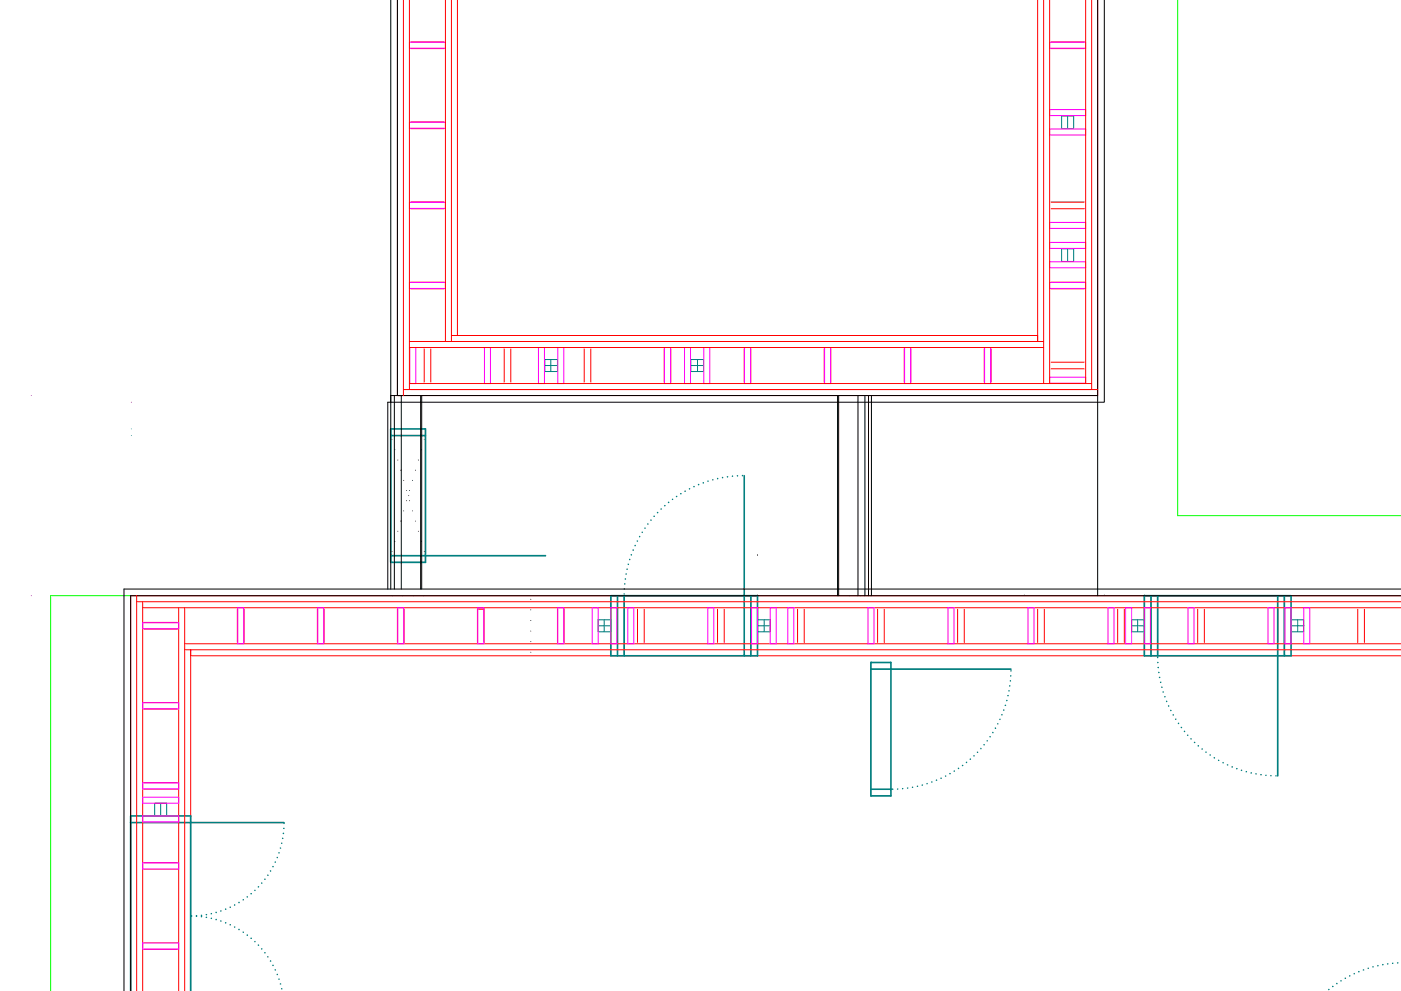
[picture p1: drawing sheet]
<svg xmlns="http://www.w3.org/2000/svg" width="420mm" height="297mm" viewBox="0 0 420 297" stroke-linecap="round" stroke-linejoin="round" font-family="sans-serif">
<path d="M9.4 118.6h.1M39.4 120.6h.1M9.4 178.6h.1" fill="none" stroke="#800080" stroke-width=".3"/>
<g fill="none" stroke="#008080" stroke-width=".3">
<path d="M318.4 34.8h3.6v3.8h-3.6zM320.2 34.8v3.8M318.4 74.6h3.6v3.8h-3.6zM320.2 74.6v3.8M163.4 107.8h3.8v3.6h-3.8zM163.4 109.6h3.8M165.2 107.8v3.6M207.2 107.8h3.8v3.6h-3.8zM207.2 109.6h3.8M209.2 107.8v3.6M39.4 128.6h.1M39.4 130.6h.1"/>
<path d="M179.4 185.8h3.8v3.6h-3.8zM179.4 187.6h3.8M181.2 185.8v3.6M227.2 185.8h3.8v3.6h-3.8zM227.2 187.6h3.8M229.2 185.8v3.6M339.4 185.8h3.8v3.6h-3.8zM339.4 187.6h3.8M341.2 185.8v3.6M387.2 185.8h3.8v3.6h-3.8zM387.2 187.6h3.8M389.2 185.8v3.6"/>
<path d="M46.4 240.8h3.6v3.8h-3.6zM48.2 240.8v3.8"/>
</g>
<g fill="none" stroke="#000" stroke-width=".3">
<path d="M117.2 -.1v176.7M119.2 -.1v118.7h210v-118.6M331.2 0v120.6h-214.9v56M117.2 118.6h3.1v58M118.3 118.6v58M126.1 118.6v58M126.5 118.6v58M251.2 118.6v60M251.5 118.6v60M257.3 118.6v60M259.4 118.6v60M260.5 118.6v60"/>
<path d="M261.3 118.6v60M329.2 118.6v60M117.4 130.6h.1M117.5 131.8h.1M118.4 134.8h.1M119.3 137.9h.1M125.5 137.9h.1M126.4 134.8h.1M127.2 131.8h.1M127.6 131.1h.1M127.6 134.3h.1M127.6 137.4h.1"/>
<path d="M119.3 159.2h.1M120.2 140.9h.1M120.2 156.2h.1M121.1 144h.1M121.1 153.1h.1M121.9 147h.1M121.9 150.1h.1M122.6 148.6h.1M122.8 150.1h.1M122.8 147h.1M123.7 153.1h.1M123.7 144h.1"/>
<path d="M124.6 156.2h.1M124.6 140.9h.1M125.5 159.2h.1M127.6 140.6h.1M127.6 143.8h.1M127.6 147h.1M127.6 150.1h.1M127.6 153.3h.1M127.6 156.5h.1M127.6 159.7h.1M117.5 165.3h.1M118.4 162.3h.1"/>
<path d="M126.4 162.3h.1M127.2 165.3h.1M127.6 162.8h.1M127.6 166h.1M127.8 166.6h.1M159.2 179.6h.1M227.2 166.4h.1M227.2 178.4h.1M307.2 178.4h.1M331.2 178.4h.1M343.2 178.4h.1M420.2 178.6h-381v118.5"/>
<path d="M420.2 176.6h-383v120.5M159.2 182.8h.1M159.2 186h.1M159.2 189.1h.1M159.2 192.3h.1M159.2 195.5h.1"/>
</g>
<g fill="none" stroke="#f00" stroke-width=".3">
<path d="M119.2 -.1v118.7h210v-118.7M121 0v118.6M122.8 -.1v116.9M133.6 -.1v102.5M135.4 0v102.4M137.2 0v100.6M311.2 0v102.4M313 0v115M314.8 0v115M325.6 -.1v115.1M327.4 0v116.8M123.2 12.6h10"/>
<path d="M123.2 14.6h10M315.2 12.6h10M315.2 14.6h10M123.2 38.6h10M123.2 36.6h10M123.2 60.6h10M123.2 62.6h10M315.2 60.6h10M315.2 62.6h10M123.2 84.6h10M123.2 86.6h10M315.2 84.6h10"/>
<path d="M315.2 86.6h10M121 116.8h208.2M122.8 102.4h190.2M122.8 115h204.6M122.8 104.2h190.2M127.2 104.6v10M129.2 104.6v10M135.4 100.6h175.8M151.2 104.6v10M153.2 104.6v10M175.2 104.6v10M177.2 104.6v10"/>
<path d="M199.2 104.6v10M201.2 104.6v10M223.2 104.6v10M225.2 104.6v10M247.2 104.6v10M249.2 104.6v10M271.2 104.6v10M273.2 104.6v10M295.2 104.6v10M297.2 104.6v10M315.2 108.6h10M315.2 110.6h10"/>
<path d="M41 178.6v118.5M420.2 178.6h-381v118.5M41 180.4h379.2M42.8 182.2h377.4M42.8 180.4v116.7M43.2 188.6h10M43.2 186.6h10M53.6 182.2v114.9M55.4 194.8h364.8M55.4 182.2v114.9M55.4 193h364.8M57.2 194.8v102.3"/>
<path d="M57.2 196.6h363M71.2 182.6v10M73.2 182.6v10M95.2 182.6v10M97.2 182.6v10M119.2 182.6v10M121.2 182.6v10M143.2 192.6v-10h2v10M167.2 182.6v10M169.2 182.6v10M191.2 182.6v10M193.2 182.6v10"/>
<path d="M215.2 182.6v10M217.2 182.6v10M239.2 182.6v10M241.2 182.6v10M263.2 182.6v10M265.2 182.6v10M287.2 182.6v10M289.2 182.6v10M311.2 182.6v10M313.2 182.6v10M335.2 182.6v10M337.2 182.6v10"/>
<path d="M359.2 182.6v10M361.2 182.6v10M383.2 182.6v10M385.2 182.6v10M407.2 182.6v10M409.2 182.6v10M43.2 210.6h10M43.2 212.6h10M43.2 236.6h10M43.2 234.6h10M43.2 258.6h10M43.2 260.6h10"/>
<path d="M43.2 284.6h10M43.2 282.6h10"/>
</g>
<path d="M353.2 -.1v154.7h67M39.2 178.6h-24v118.5" fill="none" stroke="#0f0" stroke-width=".3"/>
<g fill="none" stroke="#008080" stroke-width=".5">
<path d="M117.2 128.6h10.4v40h-10.4zM117.2 130.6h10.4M192.6 159.6h.1M193.4 158.3h.1M194.3 157.1h.1M195.2 155.9h.1M196.2 154.7h.1M197.2 153.6h.1M198.3 152.6h.1M199.4 151.6h.1M200.5 150.6h.1M201.7 149.7h.1"/>
<path d="M202.9 148.8h.1M204.2 148h.1M205.5 147.2h.1M206.8 146.5h.1M208.1 145.9h.1M209.5 145.3h.1M210.9 144.7h.1M212.3 144.2h.1M213.8 143.8h.1M215.2 143.5h.1M216.7 143.2h.1M218.2 142.9h.1"/>
<path d="M219.7 142.7h.1M221.2 142.6h.1M222.7 142.6h.1M223.2 142.6v54M117.2 166.6h46.4M183.2 178.6h44v18h-44zM185.2 178.6v18M187.2 178.6v18M187.2 178h.1M187.2 176.5h.1M187.4 175h.1M187.5 173.6h.1"/>
<path d="M187.8 172.1h.1M188.1 170.6h.1M188.4 169.1h.1M188.9 167.7h.1M189.3 166.3h.1M189.9 164.9h.1M190.5 163.5h.1M191.1 162.2h.1M191.8 160.8h.1M225.2 178.6v18M343.2 178.6h44v18h-44zM345.2 178.6v18"/>
<path d="M347.2 178.6v18M383.2 178.6v54M385.2 178.6v18M261.2 198.6h6v40h-6zM347.2 197.1h.1M347.2 198.6h.1M261.2 200.6h42M297.8 219.6h.1M298.5 218.3h.1M299.2 217h.1M299.9 215.6h.1M300.5 214.2h.1"/>
<path d="M301 212.8h.1M301.5 211.4h.1M301.9 210h.1M302.3 208.5h.1M302.6 207.1h.1M302.8 205.6h.1M303 204.1h.1M303.1 202.6h.1M303.2 201.1h.1M347.4 200.1h.1M347.5 201.6h.1M347.8 203.1h.1"/>
<path d="M348.1 204.5h.1M348.4 206h.1M348.9 207.4h.1M349.3 208.8h.1M349.9 210.2h.1M350.5 211.6h.1M351.1 213h.1M351.8 214.3h.1M352.6 215.6h.1M353.4 216.8h.1M354.3 218h.1M355.2 219.2h.1"/>
<path d="M261.2 236.6h6M267.7 236.6h.1M269.2 236.5h.1M270.7 236.4h.1M272.2 236.2h.1M273.7 236h.1M275.1 235.7h.1M276.6 235.3h.1M278 234.9h.1M279.5 234.4h.1M280.9 233.9h.1M282.2 233.3h.1"/>
<path d="M283.6 232.6h.1M284.9 231.9h.1M286.2 231.1h.1M287.4 230.3h.1M288.7 229.4h.1M289.9 228.5h.1M291 227.6h.1M292.1 226.5h.1M293.2 225.5h.1M294.2 224.4h.1M295.1 223.2h.1M296.1 222h.1"/>
<path d="M296.9 220.8h.1M356.2 220.4h.1M357.2 221.5h.1M358.3 222.5h.1M359.4 223.6h.1M360.5 224.5h.1M361.7 225.4h.1M362.9 226.3h.1M364.2 227.1h.1M365.5 227.9h.1M366.8 228.6h.1M368.1 229.3h.1"/>
<path d="M369.5 229.9h.1M370.9 230.4h.1M372.3 230.9h.1M373.8 231.3h.1M375.2 231.7h.1M376.7 232h.1M378.2 232.2h.1M379.7 232.4h.1M381.2 232.5h.1M382.7 232.6h.1M39.2 246.6h46M81.9 259.8h.1"/>
<path d="M82.6 258.4h.1M83.1 257h.1M83.7 255.6h.1M84.1 254.2h.1M84.5 252.8h.1M84.8 251.3h.1M85 249.8h.1M85.1 248.3h.1M85.2 246.8h.1M57.4 274.6h.1M58.9 274.5h.1M58.9 274.6h.1"/>
<path d="M60.4 274.4h.1M60.4 274.7h.1M61.9 274.2h.1M61.9 275h.1M63.4 273.9h.1M63.4 275.3h.1M64.8 273.5h.1M64.8 275.6h.1M66.3 273.1h.1M66.3 276.1h.1M67.7 272.5h.1M67.7 276.6h.1"/>
<path d="M69 271.9h.1M69 277.2h.1M70.4 271.3h.1M70.4 277.9h.1M71.7 270.5h.1M71.7 278.6h.1M72.9 269.7h.1M72.9 279.4h.1M74.2 268.8h.1M75.3 267.9h.1M76.4 266.9h.1M77.5 265.8h.1"/>
<path d="M78.5 264.7h.1M79.4 263.5h.1M80.3 262.3h.1M81.1 261.1h.1M39.2 297.1v-52.5h18v52.5M74.2 280.3h.1M75.3 281.2h.1M76.4 282.2h.1M77.5 283.3h.1M78.5 284.4h.1M79.5 285.6h-.1M80.3 286.8h.1"/>
<path d="M81.1 288.1h.1M81.9 289.4h.1M82.6 290.7h.1M83.2 292.1h-.1M83.7 293.5h.1M84.1 294.9h.1M84.5 296.4h.1M398.5 296.6h.1M399.7 295.7h.1M400.9 294.8h.1M402.2 294h.1M403.5 293.2h.1"/>
<path d="M404.8 292.5h.1M406.1 291.9h.1M407.5 291.3h.1M408.9 290.7h.1M410.3 290.2h.1M411.8 289.8h.1M413.2 289.5h.1M414.7 289.2h.1M416.2 288.9h.1M417.7 288.7h.1M419.2 288.6h.1"/>
</g>
<g fill="none" stroke="#f0f" stroke-width=".3">
<path d="M122.8 12.7h10.8v1.8h-10.8zM314.8 12.7h10.8v1.8h-10.8zM122.8 36.7h10.8v1.8h-10.8zM314.8 32.9h10.8v1.8h-10.8zM314.8 38.7h10.8v1.8h-10.8zM122.8 60.7h10.8v1.8h-10.8zM314.8 66.7h10.8v1.8h-10.8zM314.8 72.7h10.8v1.8h-10.8zM314.8 78.5h10.8v1.8h-10.8zM122.8 84.7h10.8v1.8h-10.8zM314.8 84.7h10.8v1.8h-10.8zM122.9 104.2h1.8v10.8h-1.8z"/>
<path d="M145.3 104.2h1.8v10.8h-1.8zM161.5 104.2h1.8v10.8h-1.8zM167.3 104.2h1.8v10.8h-1.8zM199.3 104.2h1.8v10.8h-1.8zM205.3 104.2h1.8v10.8h-1.8zM211.1 104.2h1.8v10.8h-1.8zM223.3 104.2h1.8v10.8h-1.8zM247.3 104.2h1.8v10.8h-1.8zM271.3 104.2h1.8v10.8h-1.8zM295.3 104.2h1.8v10.8h-1.8zM314.8 113.1h10.8v1.8h-10.8zM42.8 186.7h10.8v1.8h-10.8z"/>
<path d="M71.3 182.2h1.8v10.8h-1.8zM95.3 182.2h1.8v10.8h-1.8zM119.3 182.2h1.8v10.8h-1.8zM143.3 182.2h1.8v10.8h-1.8zM167.3 182.2h1.8v10.8h-1.8zM177.6 182.2h1.8v10.8h-1.8zM183.2 182.2h1.8v10.8h-1.8zM188.3 182.2h1.8v10.8h-1.8zM212.3 182.2h1.8v10.8h-1.8zM225.4 182.2h1.8v10.8h-1.8zM231 182.2h1.8v10.8h-1.8zM236.3 182.2h1.8v10.8h-1.8z"/>
<path d="M260.3 182.2h1.8v10.8h-1.8zM284.3 182.2h1.8v10.8h-1.8zM308.3 182.2h1.8v10.8h-1.8zM332.3 182.2h1.8v10.8h-1.8zM337.6 182.2h1.8v10.8h-1.8zM343.2 182.2h1.8v10.8h-1.8zM356.3 182.2h1.8v10.8h-1.8zM380.3 182.2h1.8v10.8h-1.8zM385.4 182.2h1.8v10.8h-1.8zM391 182.2h1.8v10.8h-1.8zM42.8 210.7h10.8v1.8h-10.8zM42.8 234.7h10.8v1.8h-10.8z"/>
<path d="M42.8 239h10.8v1.8h-10.8zM42.8 244.6h10.8v1.8h-10.8zM42.8 258.7h10.8v1.8h-10.8zM42.8 282.7h10.8v1.8h-10.8z"/>
</g>
</svg>
